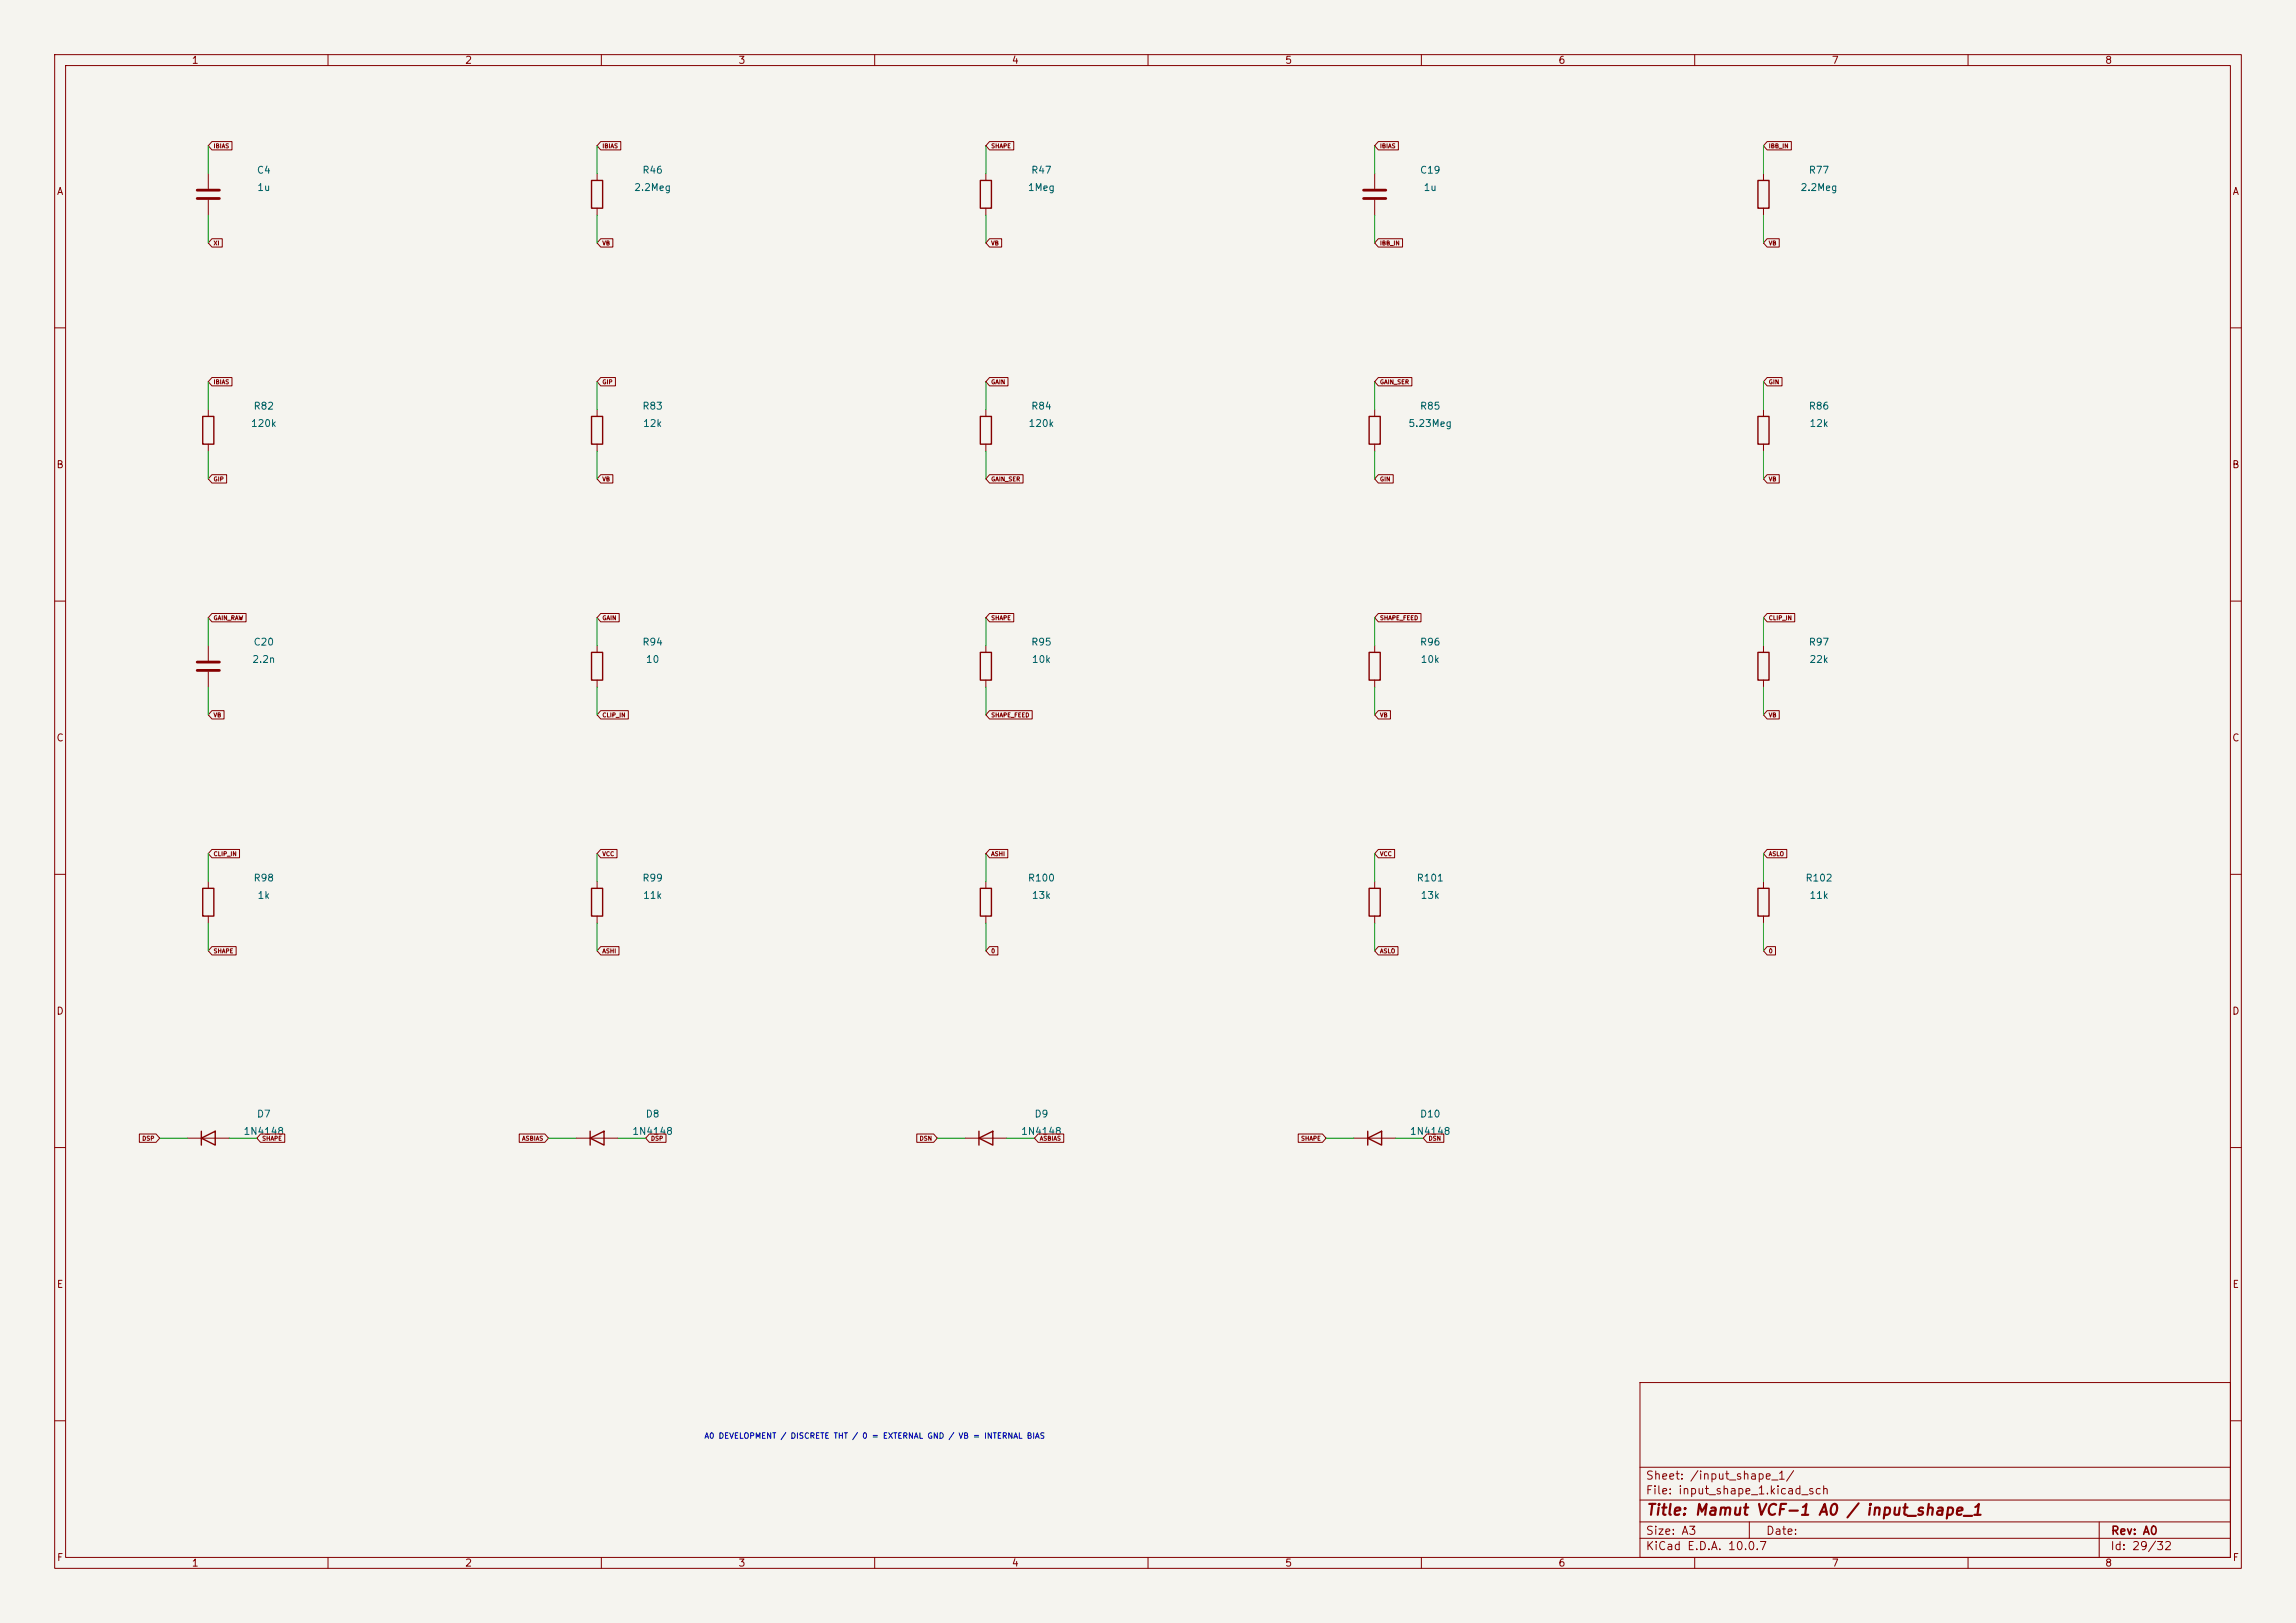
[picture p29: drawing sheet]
<svg xmlns="http://www.w3.org/2000/svg" width="420mm" height="297mm" viewBox="0 0 420 297" stroke-linecap="round" stroke-linejoin="round" font-family="sans-serif">
<defs><g id="words">
<text font-size="2" fill="#840000" x="301" y="277.8">Title: Mamut VCF-1 A0 / input_shape_1</text>
<g font-size="1.5" fill="#840000">
<text x="300.9" y="273.8">File: input_shape_1.kicad_sch</text>
<text x="300.9" y="271.1">Sheet: /input_shape_1/</text>
<text x="300.9" y="281.2">Size: A3</text>
<text x="322.9" y="281.2">Date:</text>
<text x="386" y="281.2">Rev: A0</text>
<text x="300.9" y="284">KiCad E.D.A. 10.0.7</text>
<text x="385.9" y="284">Id: 29/32</text>
</g>
<g font-size="1.3" fill="#840000">
<text x="35" y="12">1</text>
<text x="85" y="12">2</text>
<text x="135" y="12">3</text>
<text x="185" y="12">4</text>
<text x="235" y="12">5</text>
<text x="285" y="12">6</text>
<text x="335" y="12">7</text>
<text x="385" y="12">8</text>
<text x="10.3" y="36">A</text>
<text x="408.3" y="36">A</text>
<text x="10.2" y="86">B</text>
<text x="408.2" y="86">B</text>
<text x="10.2" y="136">C</text>
<text x="408.2" y="136">C</text>
<text x="10.2" y="186">D</text>
<text x="408.2" y="186">D</text>
<text x="10.3" y="236">E</text>
<text x="408.3" y="236">E</text>
<text x="10.3" y="286">F</text>
<text x="35" y="287">1</text>
<text x="85" y="287">2</text>
<text x="135" y="287">3</text>
<text x="185" y="287">4</text>
<text x="235" y="287">5</text>
<text x="285" y="287">6</text>
<text x="335" y="287">7</text>
<text x="385" y="287">8</text>
<text x="408.3" y="286">F</text>
</g>
<g font-size="1.3" fill="#006464">
<text x="46.9" y="32.1">C4</text>
<text x="47" y="35.3">1u</text>
<text x="115.9" y="35.3">2.2Meg</text>
<text x="117.4" y="32.1">R46</text>
<text x="187.9" y="35.3">1Meg</text>
<text x="188.5" y="32.1">R47</text>
<text x="259.6" y="32.1">C19</text>
<text x="260.3" y="35.3">1u</text>
<text x="329.3" y="35.3">2.2Meg</text>
<text x="330.8" y="32.1">R77</text>
<text x="46.3" y="75.3">R82</text>
<text x="117.4" y="75.3">R83</text>
<text x="188.5" y="75.3">R84</text>
<text x="259.6" y="75.3">R85</text>
<text x="330.8" y="75.3">R86</text>
<text x="45.8" y="78.4">120k</text>
<text x="117.5" y="78.4">12k</text>
<text x="188" y="78.4">120k</text>
<text x="257.5" y="78.4">5.23Meg</text>
<text x="330.9" y="78.4">12k</text>
<text x="46.3" y="118.4">C20</text>
<text x="117.4" y="118.4">R94</text>
<text x="188.5" y="118.4">R95</text>
<text x="259.6" y="118.4">R96</text>
<text x="330.8" y="118.4">R97</text>
<text x="46" y="121.6">2.2n</text>
<text x="118" y="121.6">10</text>
<text x="188.6" y="121.6">10k</text>
<text x="259.8" y="121.6">10k</text>
<text x="330.9" y="121.6">22k</text>
<text x="46.3" y="161.6">R98</text>
<text x="117.4" y="161.6">R99</text>
<text x="187.9" y="161.6">R100</text>
<text x="259" y="161.6">R101</text>
<text x="330.2" y="161.6">R102</text>
<text x="47" y="164.8">1k</text>
<text x="117.5" y="164.8">11k</text>
<text x="188.6" y="164.8">13k</text>
<text x="259.8" y="164.8">13k</text>
<text x="330.9" y="164.8">11k</text>
<text x="44.4" y="208">1N4148</text>
<text x="46.9" y="204.8">D7</text>
<text x="115.6" y="208">1N4148</text>
<text x="118" y="204.8">D8</text>
<text x="186.7" y="208">1N4148</text>
<text x="189.1" y="204.8">D9</text>
<text x="257.8" y="208">1N4148</text>
<text x="259.6" y="204.8">D10</text>
</g>
<text font-size="1" fill="#0000c2" x="128.7" y="263.5">A0 DEVELOPMENT / DISCRETE THT / 0 = EXTERNAL GND / VB = INTERNAL BIAS</text>
<g font-size=".8" fill="#840000">
<text x="39" y="27.3">IBIAS</text>
<text x="110.1" y="27.3">IBIAS</text>
<text x="181.2" y="27.3">SHAPE</text>
<text x="252.3" y="27.3">IBIAS</text>
<text x="323.5" y="27.3">IBB_IN</text>
<text x="39" y="45.1">XI</text>
<text x="110.1" y="45.1">VB</text>
<text x="181.2" y="45.1">VB</text>
<text x="252.3" y="45.1">IBB_IN</text>
<text x="323.5" y="45.1">VB</text>
<text x="39" y="70.5">IBIAS</text>
<text x="110.1" y="70.5">GIP</text>
<text x="181.2" y="70.5">GAIN</text>
<text x="252.3" y="70.5">GAIN_SER</text>
<text x="323.5" y="70.5">GIN</text>
<text x="39" y="88.3">GIP</text>
<text x="110.1" y="88.3">VB</text>
<text x="181.2" y="88.3">GAIN_SER</text>
<text x="252.3" y="88.3">GIN</text>
<text x="323.5" y="88.3">VB</text>
<text x="39" y="113.7">GAIN_RAW</text>
<text x="110.1" y="113.7">GAIN</text>
<text x="181.2" y="113.7">SHAPE</text>
<text x="252.3" y="113.7">SHAPE_FEED</text>
<text x="323.5" y="113.7">CLIP_IN</text>
<text x="39" y="131.4">VB</text>
<text x="110.1" y="131.4">CLIP_IN</text>
<text x="181.2" y="131.4">SHAPE_FEED</text>
<text x="252.3" y="131.4">VB</text>
<text x="323.5" y="131.4">VB</text>
<text x="39" y="156.8">CLIP_IN</text>
<text x="110.1" y="156.8">VCC</text>
<text x="181.2" y="156.8">ASHI</text>
<text x="252.3" y="156.8">VCC</text>
<text x="323.5" y="156.8">ASLO</text>
<text x="39" y="174.6">SHAPE</text>
<text x="110.1" y="174.6">ASHI</text>
<text x="181.2" y="174.6">0</text>
<text x="252.3" y="174.6">ASLO</text>
<text x="323.5" y="174.6">0</text>
<text x="25.9" y="208.9">DSP</text>
<text x="47.9" y="208.9">SHAPE</text>
<text x="95.4" y="208.9">ASBIAS</text>
<text x="119" y="208.9">DSP</text>
<text x="168.1" y="208.9">DSN</text>
<text x="190.1" y="208.9">ASBIAS</text>
<text x="237.9" y="208.9">SHAPE</text>
<text x="261.2" y="208.9">DSN</text>
</g>
</g></defs>
<path d="M0 0h420v297h-420z" fill="#f5f4ef" stroke="#f5f4ef" stroke-width=".18"/>
<g fill="none" stroke="#840000" stroke-width=".18">
<path d="M10 10h400v277h-400zM12 12h396v273h-396zM60 10v2M110 10v2M160 10v2M210 10v2M260 10v2M310 10v2M360 10v2M38.1 31.8v2.7M38.1 36.6v2.8M38.8 25.9h3.6v1.5h-3.6l-.7-.7z"/>
<path d="M109.2 31.8v1.2M109.2 38.1v1.3M109.9 25.9h3.7v1.5h-3.7l-.7-.7zM180.3 31.8v1.2M180.3 38.1v1.3M181 25.9h4.4v1.5h-4.4l-.7-.7zM251.5 31.8v2.7M251.5 36.6v2.8M252.1 25.9h3.7v1.5h-3.7l-.6-.7zM322.6 31.8v1.2M322.6 38.1v1.3M323.2 25.9h4.5v1.5h-4.5l-.6-.7z"/>
<path d="M38.8 43.7h1.9v1.5h-1.9l-.7-.7zM109.9 43.7h2.2v1.5h-2.2l-.7-.7zM181 43.7h2.2v1.5h-2.2l-.7-.7zM252.1 43.7h4.5v1.5h-4.5l-.6-.7zM323.2 43.7h2.3v1.5h-2.3l-.6-.7zM10 60h2M38.1 74.9v1.3M38.8 69.1h3.6v1.5h-3.6l-.7-.7zM109.2 74.9v1.3M109.9 69.1h2.7v1.5h-2.7l-.7-.7zM180.3 74.9v1.3M181 69.1h3.4v1.5h-3.4l-.7-.7z"/>
<path d="M251.5 74.9v1.3M252.1 69.1h6.2v1.5h-6.2l-.6-.7zM322.6 74.9v1.3M323.2 69.1h2.8v1.5h-2.8l-.6-.7zM408 60h2M38.1 81.3v1.3M38.8 86.9h2.7v1.5h-2.7l-.7-.8zM109.2 81.3v1.3M109.9 86.9h2.2v1.5h-2.2l-.7-.8zM180.3 81.3v1.3M181 86.9h6.1v1.5h-6.1l-.7-.8zM251.5 81.3v1.3"/>
<path d="M252.1 86.9h2.8v1.5h-2.8l-.6-.8zM322.6 81.3v1.3M323.2 86.9h2.3v1.5h-2.3l-.6-.8zM10 110h2M38.1 118.1v2.8M38.8 112.3h6.2v1.5h-6.2l-.7-.8zM109.2 118.1v1.3M109.9 112.3h3.4v1.5h-3.4l-.7-.8zM180.3 118.1v1.3M181 112.3h4.4v1.5h-4.4l-.7-.8zM251.5 118.1v1.3M252.1 112.3h7.8v1.5h-7.8l-.6-.8z"/>
<path d="M322.6 118.1v1.3M323.2 112.3h5.1v1.5h-5.1l-.6-.8zM408 110h2M38.1 122.9v2.8M38.8 130h2.2v1.6h-2.2l-.7-.8zM109.2 124.5v1.2M109.9 130h5v1.6h-5l-.7-.8zM180.3 124.5v1.2M181 130h7.8v1.6h-7.8l-.7-.8zM251.5 124.5v1.2M252.1 130h2.2v1.6h-2.2l-.6-.8zM322.6 124.5v1.2"/>
<path d="M323.2 130h2.3v1.6h-2.3l-.6-.8zM10 160h2M38.8 155.4h5v1.6h-5l-.7-.8zM109.9 155.4h3v1.6h-3l-.7-.8zM181 155.4h3.3v1.6h-3.3l-.7-.8zM252.1 155.4h3v1.6h-3l-.6-.8zM323.2 155.4h3.6v1.6h-3.6l-.6-.8zM408 160h2M38.1 161.3v1.3M38.1 167.6v1.3M38.8 173.2h4.4v1.6h-4.4l-.7-.8zM109.2 161.3v1.3"/>
<path d="M109.2 167.6v1.3M109.9 173.2h3.3v1.6h-3.3l-.7-.8zM180.3 161.3v1.3M180.3 167.6v1.3M181 173.2h1.5v1.6h-1.5l-.7-.8zM251.5 161.3v1.3M251.5 167.6v1.3M252.1 173.2h3.6v1.6h-3.6l-.6-.8zM322.6 161.3v1.3M322.6 167.6v1.3M323.2 173.2h1.6v1.6h-1.6l-.6-.8zM10 210h2"/>
<path d="M25.5 207.5h3l.7 .8-.7 .7h-3zM34.3 208.3h7.6M47.7 207.5h4.4v1.5h-4.4l-.7-.7zM95 207.5h4.7l.6 .8-.6 .7h-4.7zM105.4 208.3h7.6M118.8 207.5h3v1.5h-3l-.7-.7zM167.7 207.5h3.1l.6 .8-.6 .7h-3.1zM176.5 208.3h7.6M189.9 207.5h4.7v1.5h-4.7l-.7-.7zM237.5 207.5h4.4l.7 .8-.7 .7h-4.4zM247.6 208.3h7.7M261 207.5h3.1v1.5h-3.1l-.7-.7z"/>
<path d="M408 210h2M300 253h108v32h-108zM10 260h2M300 278.5h108M300 274.5h108M300 268.5h108M320 278.5v3M384 278.5v6.5M408 260h2M60 285v2M110 285v2M160 285v2"/>
<path d="M210 285v2M260 285v2M300 281.5h108M310 285v2M360 285v2"/>
</g>
<g fill="none" stroke="#840000" stroke-width=".25">
<path d="M108.2 33h2v5.1h-2zM179.3 33h2.1v5.1h-2.1zM321.6 33h2v5.1h-2zM37.1 76.2h2v5.1h-2zM108.2 76.2h2v5.1h-2zM179.3 76.2h2.1v5.1h-2.1zM250.4 76.2h2.1v5.1h-2.1zM321.6 76.2h2v5.1h-2zM108.2 119.4h2v5.1h-2zM179.3 119.4h2.1v5.1h-2.1zM250.4 119.4h2.1v5.1h-2.1zM321.6 119.4h2v5.1h-2z"/>
<path d="M37.1 162.6h2v5h-2zM108.2 162.6h2v5h-2zM179.3 162.6h2.1v5h-2.1zM250.4 162.6h2.1v5h-2.1zM321.6 162.6h2v5h-2zM36.8 208.3l2.6-1.3v2.6zM36.8 207v2.6M107.9 208.3l2.6-1.3v2.6zM107.9 207v2.6M179.1 208.3l2.5-1.3v2.6zM179.1 207v2.6M250.2 208.3l2.5-1.3v2.6z"/>
<path d="M250.2 207v2.6"/>
</g>
<path d="M36.1 34.8h4M36.1 36.3h4M249.4 34.8h4.1M249.4 36.3h4.1M36.1 121.2h4M36.1 122.7h4" fill="none" stroke="#840000" stroke-width=".51"/>
<g fill="none" stroke="#009600" stroke-width=".18">
<path d="M38.1 26.7v5.1M38.1 39.4v5.1M109.2 26.7v5.1M109.2 39.4v5.1M180.3 26.7v5.1M180.3 39.4v5.1M251.5 26.7v5.1M251.5 39.4v5.1M322.6 26.7v5.1M322.6 39.4v5.1M38.1 69.9v5M109.2 69.9v5"/>
<path d="M180.3 69.9v5M251.5 69.9v5M322.6 69.9v5M38.1 82.6v5M109.2 82.6v5M180.3 82.6v5M251.5 82.6v5M322.6 82.6v5M38.1 113v5.1M109.2 113v5.1M180.3 113v5.1M251.5 113v5.1"/>
<path d="M322.6 113v5.1M38.1 125.7v5.1M109.2 125.7v5.1M180.3 125.7v5.1M251.5 125.7v5.1M322.6 125.7v5.1M38.1 156.2v5.1M109.2 156.2v5.1M180.3 156.2v5.1M251.5 156.2v5.1M322.6 156.2v5.1M38.1 168.9v5.1"/>
<path d="M109.2 168.9v5.1M180.3 168.9v5.1M251.5 168.9v5.1M322.6 168.9v5.1M29.2 208.3h5.1M41.9 208.3h5.1M100.3 208.3h5.1M113 208.3h5.1M171.4 208.3h5.1M184.1 208.3h5.1M242.6 208.3h5M255.3 208.3h5"/>
</g>
<use href="#words"/>
</svg>
